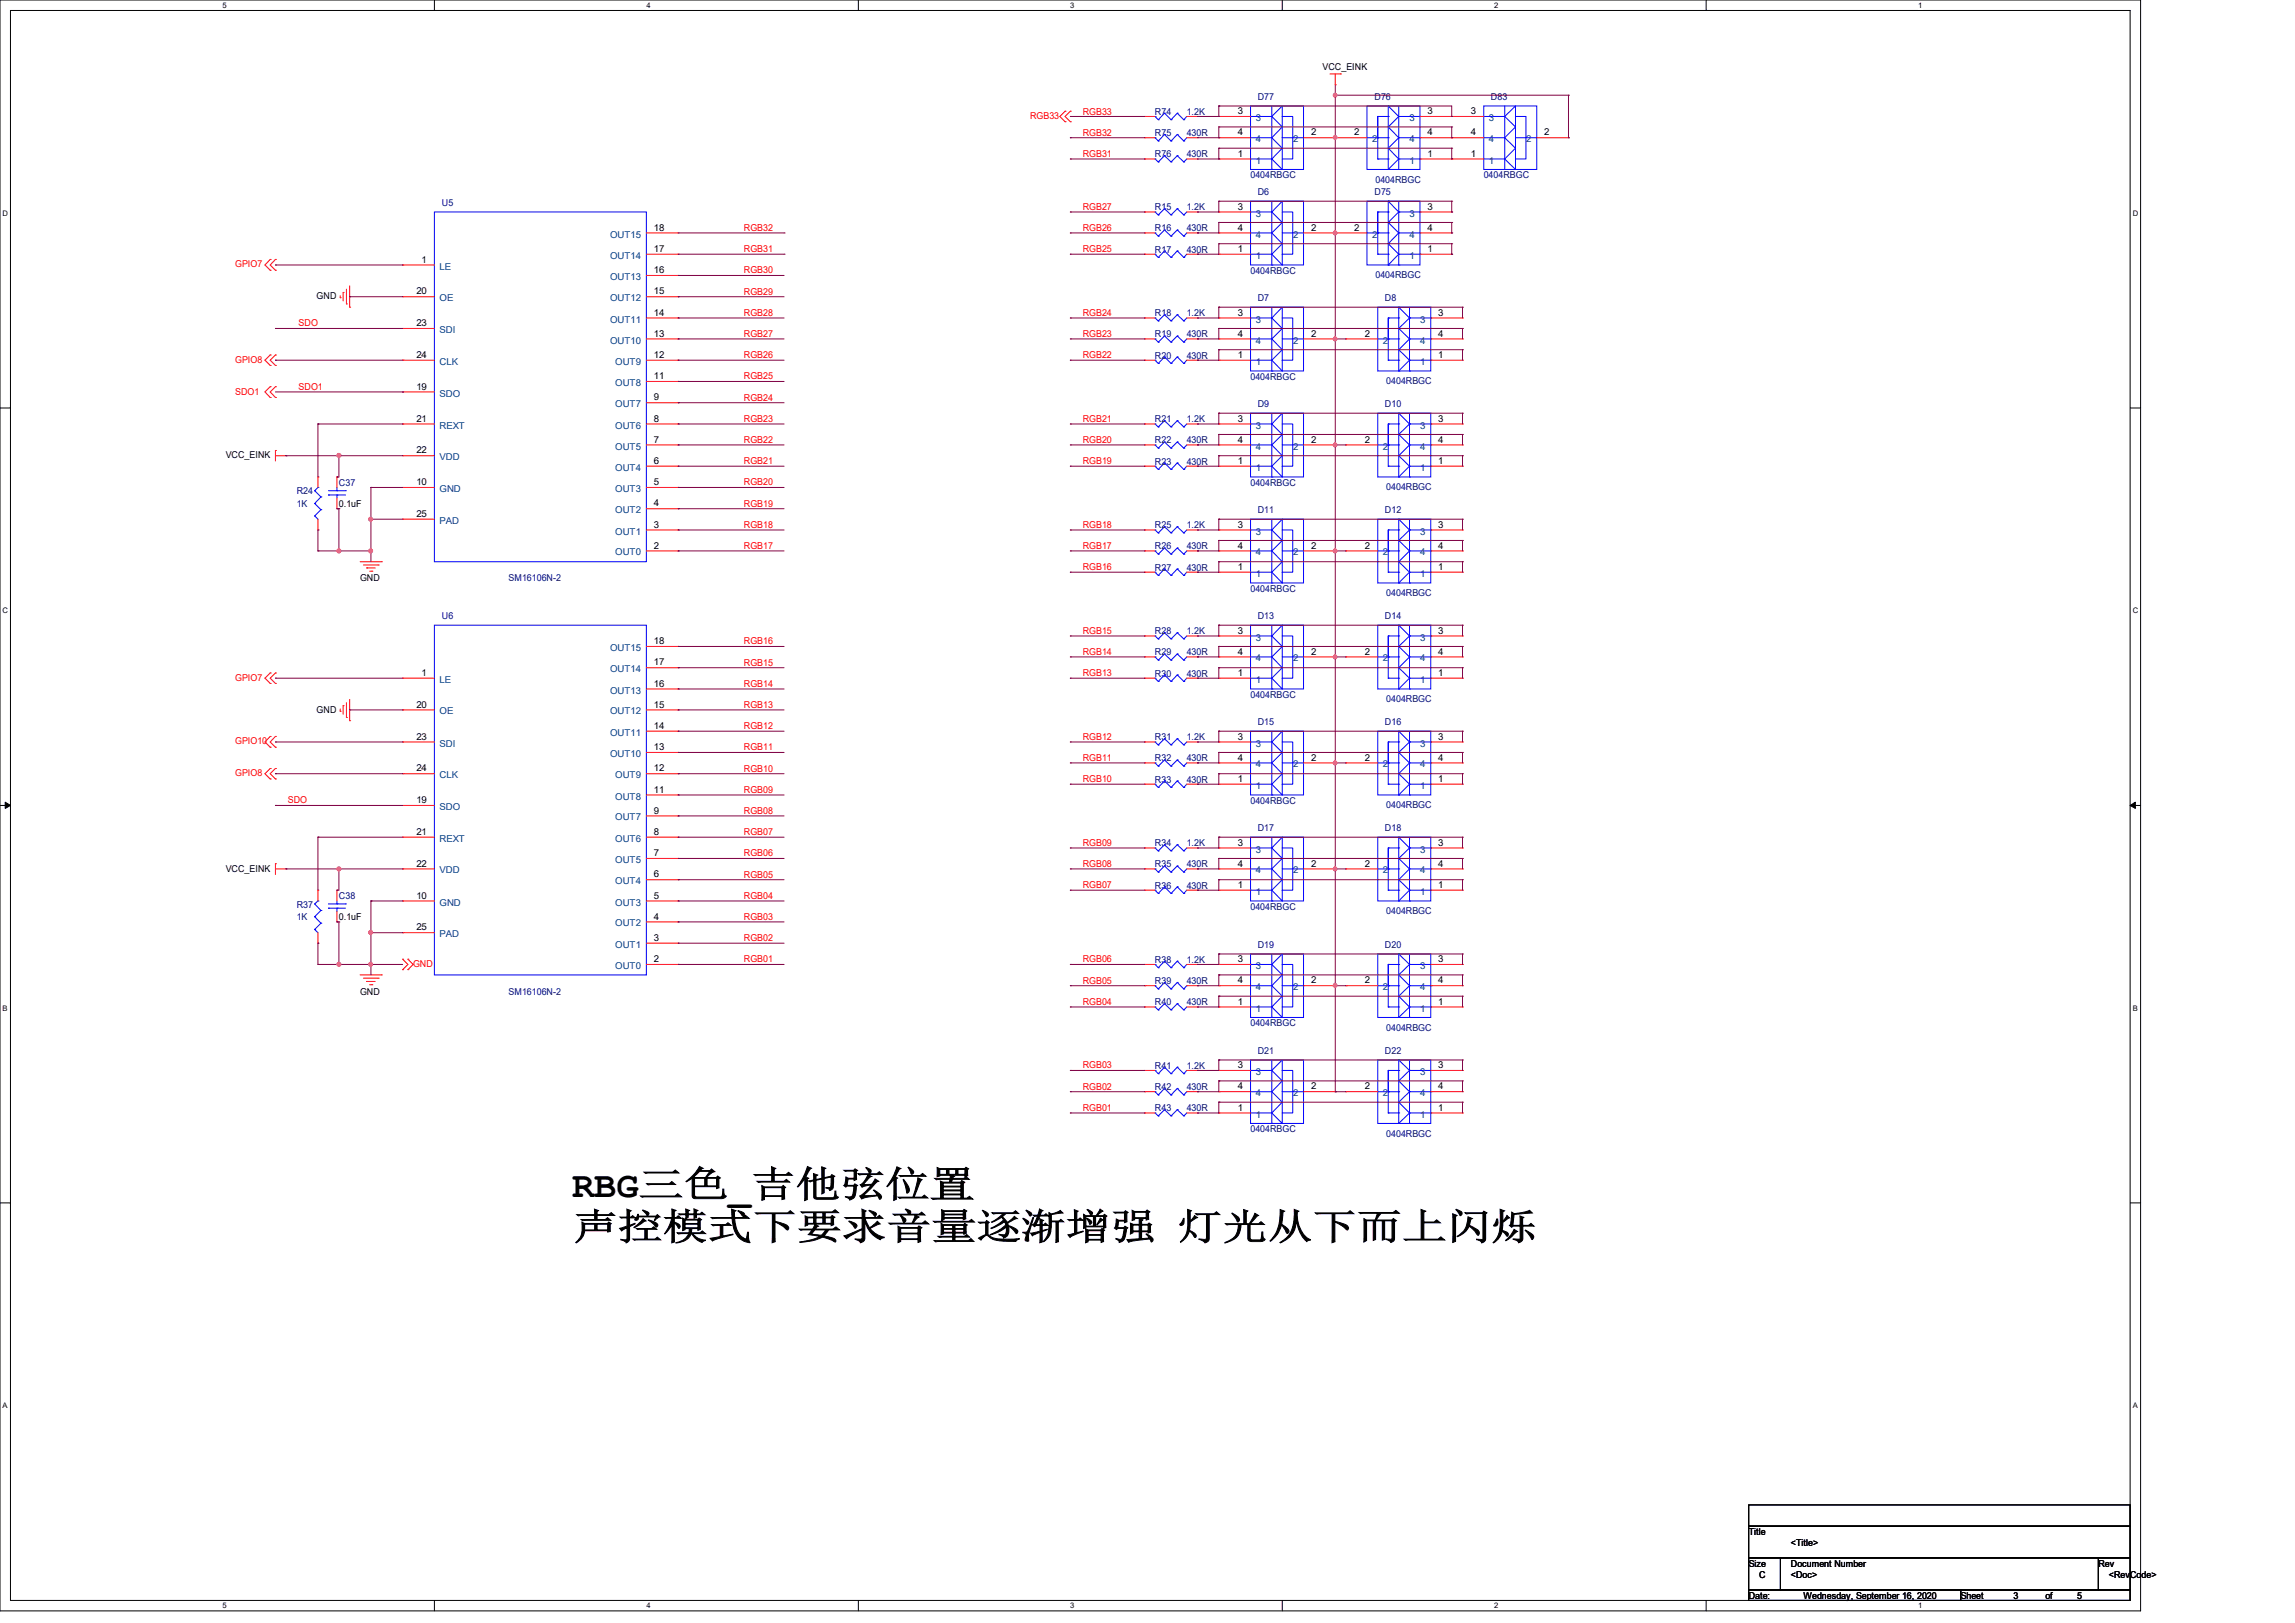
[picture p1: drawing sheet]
<svg xmlns="http://www.w3.org/2000/svg" width="297mm" height="210mm" viewBox="0 0 297 210" stroke-linecap="round" stroke-linejoin="round" font-family="sans-serif">
<defs><g id="words">
<g font-size="4.8">
<text x="74" y="154.9">RBG三色_吉他弦位置</text>
<text x="74.2" y="160.4">声控模式下要求音量逐渐增强 灯光从下而上闪烁</text>
</g>
<g font-size="1.2">
<text x="171.1" y="9.1">VCC_EINK</text>
<text x="160.2" y="14.8">3</text>
<text x="160.2" y="17.5">4</text>
<text x="169.7" y="17.5">2</text>
<text x="175.3" y="17.5">2</text>
<text x="184.7" y="14.8">3</text>
<text x="184.7" y="17.5">4</text>
<text x="190.4" y="14.8">3</text>
<text x="190.4" y="17.5">4</text>
<text x="199.8" y="17.5">2</text>
<text x="160.2" y="20.3">1</text>
<text x="184.7" y="20.3">1</text>
<text x="190.4" y="20.3">1</text>
<text x="84.6" y="29.8">18</text>
<text x="160.2" y="27.1">3</text>
<text x="160.2" y="29.8">4</text>
<text x="169.7" y="29.8">2</text>
<text x="175.3" y="29.8">2</text>
<text x="184.7" y="27.1">3</text>
<text x="184.7" y="29.8">4</text>
<text x="54.6" y="34">1</text>
<text x="84.6" y="35.3">16</text>
<text x="84.6" y="32.6">17</text>
<text x="160.2" y="32.6">1</text>
<text x="184.7" y="32.6">1</text>
<text x="41" y="38.7">GND</text>
<text x="53.9" y="38.1">20</text>
<text x="84.6" y="40.9">14</text>
<text x="84.6" y="38.1">15</text>
<text x="160.2" y="40.9">3</text>
<text x="186.1" y="40.9">3</text>
<text x="53.9" y="42.2">23</text>
<text x="53.9" y="46.3">24</text>
<text x="84.6" y="46.3">12</text>
<text x="84.6" y="43.6">13</text>
<text x="160.2" y="43.6">4</text>
<text x="160.2" y="46.3">1</text>
<text x="169.7" y="43.6">2</text>
<text x="176.7" y="43.6">2</text>
<text x="186.1" y="43.6">4</text>
<text x="186.1" y="46.3">1</text>
<text x="53.9" y="50.4">19</text>
<text x="84.6" y="51.8">9</text>
<text x="84.6" y="49.1">11</text>
<text x="29.2" y="59.3">VCC_EINK</text>
<text x="53.9" y="54.6">21</text>
<text x="53.9" y="58.7">22</text>
<text x="84.6" y="57.3">7</text>
<text x="84.6" y="54.6">8</text>
<text x="160.2" y="54.6">3</text>
<text x="160.2" y="57.3">4</text>
<text x="169.7" y="57.3">2</text>
<text x="176.7" y="57.3">2</text>
<text x="186.1" y="54.6">3</text>
<text x="186.1" y="57.3">4</text>
<text x="43.9" y="65.6">0.1uF</text>
<text x="53.9" y="62.8">10</text>
<text x="84.6" y="65.5">4</text>
<text x="84.6" y="62.8">5</text>
<text x="84.6" y="60">6</text>
<text x="160.2" y="60">1</text>
<text x="186.1" y="60">1</text>
<text x="53.9" y="66.9">25</text>
<text x="84.6" y="71">2</text>
<text x="84.6" y="68.3">3</text>
<text x="160.2" y="68.3">3</text>
<text x="160.2" y="71">4</text>
<text x="169.7" y="71">2</text>
<text x="176.7" y="71">2</text>
<text x="186.1" y="68.3">3</text>
<text x="186.1" y="71">4</text>
<text x="46.6" y="75.2">GND</text>
<text x="160.2" y="73.7">1</text>
<text x="186.1" y="73.7">1</text>
<text x="84.6" y="83.4">18</text>
<text x="160.2" y="82">3</text>
<text x="186.1" y="82">3</text>
<text x="54.6" y="87.5">1</text>
<text x="84.6" y="88.9">16</text>
<text x="84.6" y="86.1">17</text>
<text x="160.2" y="84.7">4</text>
<text x="160.2" y="87.5">1</text>
<text x="169.7" y="84.7">2</text>
<text x="176.7" y="84.7">2</text>
<text x="186.1" y="84.7">4</text>
<text x="186.1" y="87.5">1</text>
<text x="41" y="92.2">GND</text>
<text x="53.9" y="91.6">20</text>
<text x="53.9" y="95.7">23</text>
<text x="84.6" y="94.3">14</text>
<text x="84.6" y="91.6">15</text>
<text x="160.2" y="95.7">3</text>
<text x="186.1" y="95.7">3</text>
<text x="53.9" y="99.8">24</text>
<text x="84.6" y="99.8">12</text>
<text x="84.6" y="97.1">13</text>
<text x="160.2" y="98.4">4</text>
<text x="160.2" y="101.2">1</text>
<text x="169.7" y="98.4">2</text>
<text x="176.7" y="98.4">2</text>
<text x="186.1" y="98.4">4</text>
<text x="186.1" y="101.2">1</text>
<text x="53.9" y="103.9">19</text>
<text x="84.6" y="105.3">9</text>
<text x="84.6" y="102.6">11</text>
<text x="29.2" y="112.8">VCC_EINK</text>
<text x="53.9" y="108">21</text>
<text x="53.9" y="112.1">22</text>
<text x="84.6" y="113.5">6</text>
<text x="84.6" y="110.8">7</text>
<text x="84.6" y="108">8</text>
<text x="160.2" y="109.4">3</text>
<text x="160.2" y="112.1">4</text>
<text x="169.7" y="112.1">2</text>
<text x="176.7" y="112.1">2</text>
<text x="186.1" y="109.4">3</text>
<text x="186.1" y="112.1">4</text>
<text x="43.9" y="119.1">0.1uF</text>
<text x="53.9" y="116.3">10</text>
<text x="84.6" y="119">4</text>
<text x="84.6" y="116.3">5</text>
<text x="160.2" y="114.9">1</text>
<text x="186.1" y="114.9">1</text>
<text x="53.9" y="120.4">25</text>
<text x="84.6" y="124.5">2</text>
<text x="84.6" y="121.7">3</text>
<text x="160.2" y="124.5">3</text>
<text x="186.1" y="124.5">3</text>
<text x="46.6" y="128.7">GND</text>
<text x="160.2" y="127.3">4</text>
<text x="160.2" y="130">1</text>
<text x="169.7" y="127.3">2</text>
<text x="176.7" y="127.3">2</text>
<text x="186.1" y="127.3">4</text>
<text x="186.1" y="130">1</text>
<text x="160.2" y="138.2">3</text>
<text x="160.2" y="141">4</text>
<text x="160.2" y="143.7">1</text>
<text x="169.7" y="141">2</text>
<text x="176.7" y="141">2</text>
<text x="186.1" y="138.2">3</text>
<text x="186.1" y="141">4</text>
<text x="186.1" y="143.7">1</text>
<text x="226.3" y="198.6">Title</text>
<text x="226.3" y="202.7">Size</text>
<text x="231.8" y="200">&lt;Title&gt;</text>
<text x="231.8" y="202.7">Document Number</text>
<text x="271.6" y="202.7">Rev</text>
<text x="226.3" y="206.9">Date:</text>
<text x="227.7" y="204.1">C</text>
<text x="231.8" y="204.1">&lt;Doc&gt;</text>
<text x="233.4" y="206.9">Wednesday, September 16, 2020</text>
<text x="253.7" y="206.9">Sheet</text>
<text x="260.6" y="206.9">3</text>
<text x="264.7" y="206.9">of</text>
<text x="268.8" y="206.9">5</text>
<text x="272.9" y="204.1">&lt;RevCode&gt;</text>
</g>
<g font-size="1.2" fill="#f00">
<text x="133.3" y="15.4">RGB33</text>
<text x="140.1" y="14.8">RGB33</text>
<text x="140.1" y="17.6">RGB32</text>
<text x="140.1" y="20.3">RGB31</text>
<text x="96.3" y="29.9">RGB32</text>
<text x="140.1" y="27.2">RGB27</text>
<text x="140.1" y="29.9">RGB26</text>
<text x="30.4" y="34.6">GPIO7</text>
<text x="96.3" y="35.4">RGB30</text>
<text x="96.3" y="32.6">RGB31</text>
<text x="140.1" y="32.6">RGB25</text>
<text x="96.3" y="38.1">RGB29</text>
<text x="96.3" y="40.9">RGB28</text>
<text x="140.1" y="40.9">RGB24</text>
<text x="30.4" y="46.9">GPIO8</text>
<text x="38.6" y="42.2">SDO</text>
<text x="96.3" y="43.6">RGB27</text>
<text x="96.3" y="46.4">RGB26</text>
<text x="140.1" y="43.6">RGB23</text>
<text x="140.1" y="46.4">RGB22</text>
<text x="30.4" y="51.1">SDO1</text>
<text x="38.6" y="50.5">SDO1</text>
<text x="96.3" y="49.1">RGB25</text>
<text x="96.3" y="51.9">RGB24</text>
<text x="96.3" y="54.6">RGB23</text>
<text x="96.3" y="57.3">RGB22</text>
<text x="140.1" y="54.6">RGB21</text>
<text x="140.1" y="57.3">RGB20</text>
<text x="96.3" y="60.1">RGB21</text>
<text x="96.3" y="62.8">RGB20</text>
<text x="96.3" y="65.6">RGB19</text>
<text x="140.1" y="60.1">RGB19</text>
<text x="96.3" y="68.3">RGB18</text>
<text x="96.3" y="71">RGB17</text>
<text x="140.1" y="68.3">RGB18</text>
<text x="140.1" y="71">RGB17</text>
<text x="140.1" y="73.8">RGB16</text>
<text x="96.3" y="83.4">RGB16</text>
<text x="140.1" y="82">RGB15</text>
<text x="30.4" y="88.1">GPIO7</text>
<text x="96.3" y="86.1">RGB15</text>
<text x="96.3" y="88.9">RGB14</text>
<text x="140.1" y="84.8">RGB14</text>
<text x="140.1" y="87.5">RGB13</text>
<text x="96.3" y="91.6">RGB13</text>
<text x="96.3" y="94.4">RGB12</text>
<text x="140.1" y="95.8">RGB12</text>
<text x="30.4" y="96.3">GPIO10</text>
<text x="30.4" y="100.4">GPIO8</text>
<text x="96.3" y="97.1">RGB11</text>
<text x="96.3" y="99.9">RGB10</text>
<text x="140.1" y="98.5">RGB11</text>
<text x="140.1" y="101.2">RGB10</text>
<text x="37.3" y="104">SDO</text>
<text x="96.3" y="102.6">RGB09</text>
<text x="96.3" y="105.3">RGB08</text>
<text x="96.3" y="108.1">RGB07</text>
<text x="96.3" y="110.8">RGB06</text>
<text x="96.3" y="113.6">RGB05</text>
<text x="140.1" y="109.5">RGB09</text>
<text x="140.1" y="112.2">RGB08</text>
<text x="96.3" y="116.3">RGB04</text>
<text x="96.3" y="119">RGB03</text>
<text x="140.1" y="114.9">RGB07</text>
<text x="53.5" y="125.1">GND</text>
<text x="96.3" y="121.8">RGB02</text>
<text x="96.3" y="124.5">RGB01</text>
<text x="140.1" y="124.5">RGB06</text>
<text x="140.1" y="127.3">RGB05</text>
<text x="140.1" y="130">RGB04</text>
<text x="140.1" y="138.3">RGB03</text>
<text x="140.1" y="141">RGB02</text>
<text x="140.1" y="143.8">RGB01</text>
</g>
<g font-size="1.2" fill="#000080">
<text x="149.5" y="14.9">R74</text>
<text x="149.5" y="17.6">R75</text>
<text x="153.6" y="14.9">1.2K</text>
<text x="153.6" y="17.6">430R</text>
<text x="162.8" y="12.9">D77</text>
<text x="177.9" y="12.9">D76</text>
<text x="193" y="12.9">D83</text>
<text x="149.5" y="20.3">R76</text>
<text x="153.6" y="20.3">430R</text>
<text x="161.8" y="23.1">0404RBGC</text>
<text x="178" y="23.6">0404RBGC</text>
<text x="192" y="23.1">0404RBGC</text>
<text x="57.2" y="26.6">U5</text>
<text x="149.5" y="29.9">R16</text>
<text x="149.5" y="27.2">R15</text>
<text x="153.6" y="29.9">430R</text>
<text x="153.6" y="27.2">1.2K</text>
<text x="162.8" y="25.3">D6</text>
<text x="177.9" y="25.3">D75</text>
<text x="149.5" y="32.7">R17</text>
<text x="153.6" y="32.7">430R</text>
<text x="161.8" y="35.4">0404RBGC</text>
<text x="178" y="36">0404RBGC</text>
<text x="149.5" y="40.9">R18</text>
<text x="153.6" y="40.9">1.2K</text>
<text x="162.8" y="39">D7</text>
<text x="179.2" y="39">D8</text>
<text x="149.5" y="46.4">R20</text>
<text x="149.5" y="43.6">R19</text>
<text x="153.6" y="46.4">430R</text>
<text x="153.6" y="43.6">430R</text>
<text x="161.8" y="49.1">0404RBGC</text>
<text x="162.8" y="52.7">D9</text>
<text x="179.2" y="52.7">D10</text>
<text x="179.4" y="49.7">0404RBGC</text>
<text x="149.5" y="57.4">R22</text>
<text x="149.5" y="54.6">R21</text>
<text x="153.6" y="57.4">430R</text>
<text x="153.6" y="54.6">1.2K</text>
<text x="38.4" y="64">R24</text>
<text x="38.4" y="65.6">1K</text>
<text x="43.9" y="62.9">C37</text>
<text x="149.5" y="60.1">R23</text>
<text x="153.6" y="60.1">430R</text>
<text x="161.8" y="62.9">0404RBGC</text>
<text x="179.4" y="63.4">0404RBGC</text>
<text x="149.5" y="71.1">R26</text>
<text x="149.5" y="68.3">R25</text>
<text x="153.6" y="71.1">430R</text>
<text x="153.6" y="68.3">1.2K</text>
<text x="162.8" y="66.4">D11</text>
<text x="179.2" y="66.4">D12</text>
<text x="65.8" y="75.2">SM16106N-2</text>
<text x="149.5" y="73.8">R27</text>
<text x="153.6" y="73.8">430R</text>
<text x="161.8" y="76.6">0404RBGC</text>
<text x="179.4" y="77.1">0404RBGC</text>
<text x="57.2" y="80.1">U6</text>
<text x="149.5" y="82">R28</text>
<text x="153.6" y="82">1.2K</text>
<text x="162.8" y="80.1">D13</text>
<text x="179.2" y="80.1">D14</text>
<text x="149.5" y="84.8">R29</text>
<text x="149.5" y="87.5">R30</text>
<text x="153.6" y="84.8">430R</text>
<text x="153.6" y="87.5">430R</text>
<text x="149.5" y="95.8">R31</text>
<text x="153.6" y="95.8">1.2K</text>
<text x="161.8" y="90.3">0404RBGC</text>
<text x="162.8" y="93.9">D15</text>
<text x="179.2" y="93.9">D16</text>
<text x="179.4" y="90.8">0404RBGC</text>
<text x="149.5" y="101.3">R33</text>
<text x="149.5" y="98.5">R32</text>
<text x="153.6" y="101.3">430R</text>
<text x="153.6" y="98.5">430R</text>
<text x="161.8" y="104">0404RBGC</text>
<text x="162.8" y="107.6">D17</text>
<text x="179.2" y="107.6">D18</text>
<text x="179.4" y="104.6">0404RBGC</text>
<text x="149.5" y="112.2">R35</text>
<text x="149.5" y="109.5">R34</text>
<text x="153.6" y="112.2">430R</text>
<text x="153.6" y="109.5">1.2K</text>
<text x="38.4" y="117.4">R37</text>
<text x="38.4" y="119.1">1K</text>
<text x="43.9" y="116.3">C38</text>
<text x="149.5" y="115">R36</text>
<text x="153.6" y="115">430R</text>
<text x="161.8" y="117.7">0404RBGC</text>
<text x="179.4" y="118.3">0404RBGC</text>
<text x="149.5" y="124.6">R38</text>
<text x="153.6" y="124.6">1.2K</text>
<text x="162.8" y="122.6">D19</text>
<text x="179.2" y="122.6">D20</text>
<text x="65.8" y="128.7">SM16106N-2</text>
<text x="149.5" y="130">R40</text>
<text x="149.5" y="127.3">R39</text>
<text x="153.6" y="130">430R</text>
<text x="153.6" y="127.3">430R</text>
<text x="161.8" y="132.8">0404RBGC</text>
<text x="162.8" y="136.4">D21</text>
<text x="179.2" y="136.4">D22</text>
<text x="179.4" y="133.3">0404RBGC</text>
<text x="149.5" y="141">R42</text>
<text x="149.5" y="138.3">R41</text>
<text x="149.5" y="143.8">R43</text>
<text x="153.6" y="141">430R</text>
<text x="153.6" y="138.3">1.2K</text>
<text x="153.6" y="143.8">430R</text>
<text x="161.8" y="146.5">0404RBGC</text>
<text x="179.4" y="147.1">0404RBGC</text>
</g>
<g font-size="1.2" fill="#004080">
<text x="162.5" y="15.7">3</text>
<text x="182.4" y="15.7">3</text>
<text x="192.7" y="15.7">3</text>
<text x="162.5" y="18.4">4</text>
<text x="162.5" y="21.2">1</text>
<text x="167.3" y="18.4">2</text>
<text x="177.6" y="18.4">2</text>
<text x="182.4" y="18.4">4</text>
<text x="182.4" y="21.2">1</text>
<text x="192.7" y="18.4">4</text>
<text x="192.7" y="21.2">1</text>
<text x="197.5" y="18.4">2</text>
<text x="162.5" y="28">3</text>
<text x="182.4" y="28">3</text>
<text x="56.9" y="34.9">LE</text>
<text x="78.9" y="33.5">OUT14</text>
<text x="78.9" y="30.7">OUT15</text>
<text x="162.5" y="30.7">4</text>
<text x="162.5" y="33.5">1</text>
<text x="167.3" y="30.7">2</text>
<text x="177.6" y="30.7">2</text>
<text x="182.4" y="30.7">4</text>
<text x="182.4" y="33.5">1</text>
<text x="56.9" y="39">OE</text>
<text x="78.9" y="41.7">OUT11</text>
<text x="78.9" y="39">OUT12</text>
<text x="78.9" y="36.2">OUT13</text>
<text x="162.5" y="41.7">3</text>
<text x="183.8" y="41.7">3</text>
<text x="56.9" y="43.1">SDI</text>
<text x="56.9" y="47.2">CLK</text>
<text x="78.9" y="44.4">OUT10</text>
<text x="79.6" y="47.2">OUT9</text>
<text x="162.5" y="44.4">4</text>
<text x="162.5" y="47.2">1</text>
<text x="167.3" y="44.4">2</text>
<text x="179" y="44.4">2</text>
<text x="183.8" y="44.4">4</text>
<text x="183.8" y="47.2">1</text>
<text x="56.9" y="51.3">SDO</text>
<text x="79.6" y="52.7">OUT7</text>
<text x="79.6" y="50">OUT8</text>
<text x="56.9" y="55.5">REXT</text>
<text x="56.9" y="59.6">VDD</text>
<text x="79.6" y="58.2">OUT5</text>
<text x="79.6" y="55.5">OUT6</text>
<text x="162.5" y="55.5">3</text>
<text x="162.5" y="58.2">4</text>
<text x="167.3" y="58.2">2</text>
<text x="179" y="58.2">2</text>
<text x="183.8" y="55.5">3</text>
<text x="183.8" y="58.2">4</text>
<text x="56.9" y="63.7">GND</text>
<text x="79.6" y="63.7">OUT3</text>
<text x="79.6" y="60.9">OUT4</text>
<text x="162.5" y="60.9">1</text>
<text x="183.8" y="60.9">1</text>
<text x="56.9" y="67.8">PAD</text>
<text x="79.6" y="71.9">OUT0</text>
<text x="79.6" y="69.2">OUT1</text>
<text x="79.6" y="66.4">OUT2</text>
<text x="162.5" y="69.2">3</text>
<text x="162.5" y="71.9">4</text>
<text x="167.3" y="71.9">2</text>
<text x="179" y="71.9">2</text>
<text x="183.8" y="69.2">3</text>
<text x="183.8" y="71.9">4</text>
<text x="162.5" y="74.6">1</text>
<text x="183.8" y="74.6">1</text>
<text x="162.5" y="82.9">3</text>
<text x="183.8" y="82.9">3</text>
<text x="56.9" y="88.3">LE</text>
<text x="78.9" y="89.7">OUT13</text>
<text x="78.9" y="87">OUT14</text>
<text x="78.9" y="84.2">OUT15</text>
<text x="162.5" y="85.6">4</text>
<text x="162.5" y="88.3">1</text>
<text x="167.3" y="85.6">2</text>
<text x="179" y="85.6">2</text>
<text x="183.8" y="85.6">4</text>
<text x="183.8" y="88.3">1</text>
<text x="56.9" y="92.5">OE</text>
<text x="78.9" y="95.2">OUT11</text>
<text x="78.9" y="92.5">OUT12</text>
<text x="56.9" y="96.6">SDI</text>
<text x="56.9" y="100.7">CLK</text>
<text x="78.9" y="98">OUT10</text>
<text x="79.6" y="100.7">OUT9</text>
<text x="162.5" y="96.6">3</text>
<text x="162.5" y="99.3">4</text>
<text x="167.3" y="99.3">2</text>
<text x="179" y="99.3">2</text>
<text x="183.8" y="96.6">3</text>
<text x="183.8" y="99.3">4</text>
<text x="56.9" y="104.8">SDO</text>
<text x="79.6" y="106.2">OUT7</text>
<text x="79.6" y="103.5">OUT8</text>
<text x="162.5" y="102.1">1</text>
<text x="183.8" y="102.1">1</text>
<text x="56.9" y="108.9">REXT</text>
<text x="56.9" y="113">VDD</text>
<text x="79.6" y="111.7">OUT5</text>
<text x="79.6" y="108.9">OUT6</text>
<text x="162.5" y="110.3">3</text>
<text x="162.5" y="113">4</text>
<text x="167.3" y="113">2</text>
<text x="179" y="113">2</text>
<text x="183.8" y="110.3">3</text>
<text x="183.8" y="113">4</text>
<text x="56.9" y="117.2">GND</text>
<text x="79.6" y="119.9">OUT2</text>
<text x="79.6" y="117.2">OUT3</text>
<text x="79.6" y="114.4">OUT4</text>
<text x="162.5" y="115.8">1</text>
<text x="183.8" y="115.8">1</text>
<text x="56.9" y="121.3">PAD</text>
<text x="79.6" y="125.4">OUT0</text>
<text x="79.6" y="122.6">OUT1</text>
<text x="162.5" y="125.4">3</text>
<text x="183.8" y="125.4">3</text>
<text x="162.5" y="128.1">4</text>
<text x="162.5" y="130.9">1</text>
<text x="167.3" y="128.1">2</text>
<text x="179" y="128.1">2</text>
<text x="183.8" y="128.1">4</text>
<text x="183.8" y="130.9">1</text>
<text x="162.5" y="139.1">3</text>
<text x="162.5" y="141.9">4</text>
<text x="167.3" y="141.9">2</text>
<text x="179" y="141.9">2</text>
<text x="183.8" y="139.1">3</text>
<text x="183.8" y="141.9">4</text>
<text x="162.5" y="144.6">1</text>
<text x="183.8" y="144.6">1</text>
</g>
<g font-size="1">
<text x="28.8" y="1">5</text>
<text x="83.7" y="1">4</text>
<text x="138.5" y="1">3</text>
<text x="193.4" y="1">2</text>
<text x="248.2" y="1">1</text>
<text x=".3" y="27.9">D</text>
<text x="276" y="27.9">D</text>
<text x=".3" y="79.4">C</text>
<text x="276" y="79.4">C</text>
<text x=".3" y="130.8">B</text>
<text x="276" y="130.8">B</text>
<text x=".3" y="182.2">A</text>
<text x="276" y="182.2">A</text>
<text x="28.8" y="208.1">5</text>
<text x="83.7" y="208.1">4</text>
<text x="138.5" y="208.1">3</text>
<text x="193.4" y="208.1">2</text>
<text x="248.2" y="208.1">1</text>
</g>
</g></defs>
<path d="M0 0h277v208.4h-277zM1.4 1.4h274.3v205.7h-274.3z" fill="none" stroke="#000" stroke-width=".13"/>
<g fill="#fff">
<path d="M28.8 .1h.5v1.1h-.5z"/>
<path d="M28.8 207.2h.5v1.1h-.5z"/>
</g>
<path d="M56.2 0v1.4M56.2 207.1v1.3" fill="none" stroke="#000" stroke-width=".13"/>
<g fill="#fff">
<path d="M83.7 .1h.5v1.1h-.5z"/>
<path d="M83.7 207.2h.5v1.1h-.5z"/>
</g>
<path d="M111.1 0v1.4M111.1 207.1v1.3" fill="none" stroke="#000" stroke-width=".13"/>
<g fill="#fff">
<path d="M138.5 .1h.6v1.1h-.6z"/>
<path d="M138.5 207.2h.6v1.1h-.6z"/>
</g>
<path d="M165.9 0v1.4M165.9 207.1v1.3" fill="none" stroke="#000" stroke-width=".13"/>
<g fill="#fff">
<path d="M193.4 .1h.5v1.1h-.5z"/>
<path d="M193.4 207.2h.5v1.1h-.5z"/>
</g>
<path d="M220.8 0v1.4M220.8 207.1v1.3" fill="none" stroke="#000" stroke-width=".13"/>
<g fill="#fff">
<path d="M248.2 .1h.6v1.1h-.6z"/>
<path d="M248.2 207.2h.6v1.1h-.6z"/>
<path d="M.3 27.1h.8v1.1h-.8z"/>
<path d="M276 27.1h.7v1.1h-.7z"/>
<path d="M.3 78.5h.8v1.1h-.8z"/>
<path d="M276 78.5h.7v1.1h-.7z"/>
</g>
<path d="M0 52.8h1.4M275.7 52.8h1.3" fill="none" stroke="#000" stroke-width=".13"/>
<g fill="#fff">
<path d="M.3 129.9h.7v1.1h-.7z"/>
<path d="M276 129.9h.6v1.1h-.6z"/>
</g>
<path d="M0 104.2h1.4M275.7 104.2h1.3" fill="none" stroke="#000" stroke-width=".13"/>
<path d="M.7 103.8l.7 .4-.7 .4zM275.7 104.2l.7-.4v.8z" fill="#000" stroke="#000" stroke-width=".13"/>
<g fill="#fff">
<path d="M.3 181.4h.7v1.1h-.7z"/>
<path d="M276 181.4h.6v1.1h-.6z"/>
</g>
<path d="M0 155.7h1.4M275.7 155.7h1.3M226.3 194.7h49.4v2.8h-49.4zM226.3 197.5h49.4v4.1h-49.4zM226.3 201.6h4.1v4.1h-4.1zM226.3 205.7h27.4v1.4h-27.4zM230.4 201.6h41.2v4.1h-41.2zM253.7 205.7h22v1.4h-22zM271.6 201.6h4.1v4.1h-4.1z" fill="none" stroke="#000" stroke-width=".13"/>
<g fill="none" stroke="#f00" stroke-width=".13">
<path d="M137.8 14.4h.1M137.8 15.7h.1M137.8 14.4l-.6 .7 .6 .6M138.5 14.4h.1M138.5 15.7h.1M138.5 14.4l-.7 .7 .7 .6M148.1 15.1h.1M148.1 17.8h.1M148.1 15.1h1.4M148.1 17.8h1.4M153.6 15.1h1.4M153.6 17.8h1.4"/>
<path d="M155 15.1h.1M155 17.8h.1M157.7 15.1h.1M157.7 17.8h.1M157.7 15.1h4.1M157.7 17.8h4.1M168.7 17.8h8.2M172.1 9.6h1.4M172.8 11h.1M172.8 17.8h.1M172.8 9.6v1.4M173.5 9.6h.1"/>
<path d="M183.8 15.1h8.2M183.8 17.8h8.2M187.9 15.1h.1M187.9 17.8h.1M198.9 17.8h4.1M203 17.8h.1M35 33.6h.1M35 35h.1M35 33.6l-.7 .7 .7 .7M35.6 33.6h.1M35.6 35h.1M35.6 33.6l-.6 .7 .6 .7"/>
<path d="M44 38.5h.1M44 38.3v.2M44.4 37.8h.1M44.4 37.8v1.1M44.8 39.3h.1M44.8 37.4v1.9M45.3 39.8h.1M45.3 37v2.8M52.1 34.3h.1M52.1 38.4h.1M52.1 38.4h4.1M52.1 34.3h4.1"/>
<path d="M83.7 30.1h4.1M83.7 32.9h4.1M83.7 38.4h4.1M83.7 35.6h4.1M87.8 38.4h.1M87.8 35.6h.1M87.8 32.9h.1M87.8 30.1h.1M148.1 30.1h.1M148.1 27.4h.1M148.1 20.6h.1M148.1 32.9h.1"/>
<path d="M148.1 30.1h1.4M148.1 27.4h1.4M148.1 32.9h1.4M148.1 20.6h1.4M153.6 30.1h1.4M153.6 27.4h1.4M153.6 32.9h1.4M153.6 20.6h1.4M155 30.1h.1M155 27.4h.1M155 20.6h.1M155 32.9h.1"/>
<path d="M157.7 20.6h.1M157.7 27.4h.1M157.7 30.1h.1M157.7 32.9h.1M157.7 30.1h4.1M157.7 27.4h4.1M157.7 32.9h4.1M157.7 20.6h4.1M168.7 30.1h8.2M172.8 30.1h.1M183.8 30.1h4.1M183.8 27.4h4.1"/>
<path d="M183.8 32.9h4.1M183.8 20.6h8.2M187.9 27.4h.1M187.9 30.1h.1M187.9 32.9h.1M187.9 20.6h.1M35 45.9h.1M35 47.3h.1M35 50h.1M35 51.4h.1M35 45.9l-.7 .7 .7 .7M35 50l-.7 .7 .7 .7"/>
<path d="M35.6 58.3h.1M35.6 45.9h.1M35.6 47.3h.1M35.6 50h.1M35.6 51.4h.1M35.6 58.3v1.3M35.6 59h1.4M35.6 45.9l-.6 .7 .6 .7M35.6 50l-.6 .7 .6 .7M37 59h.1M52.1 42.5h.1M52.1 46.6h.1"/>
<path d="M52.1 50.7h.1M52.1 54.9h.1M52.1 59h.1M52.1 59h4.1M52.1 46.6h4.1M52.1 54.9h4.1M52.1 42.5h4.1M52.1 50.7h4.1M83.7 46.6h4.1M83.7 57.6h4.1M83.7 54.9h4.1M83.7 52.1h4.1"/>
<path d="M83.7 49.4h4.1M83.7 43.9h4.1M83.7 41.1h4.1M87.8 57.6h.1M87.8 54.9h.1M87.8 52.1h.1M87.8 49.4h.1M87.8 46.6h.1M87.8 43.9h.1M87.8 41.1h.1M148.1 46.6h.1M148.1 57.6h.1"/>
<path d="M148.1 54.9h.1M148.1 43.9h.1M148.1 41.1h.1M148.1 46.6h1.4M148.1 57.6h1.4M148.1 54.9h1.4M148.1 43.9h1.4M148.1 41.1h1.4M153.6 46.6h1.4M153.6 57.6h1.4M153.6 54.9h1.4M153.6 43.9h1.4"/>
<path d="M153.6 41.1h1.4M155 46.6h.1M155 57.6h.1M155 54.9h.1M155 43.9h.1M155 41.1h.1M157.7 41.1h.1M157.7 43.9h.1M157.7 46.6h.1M157.7 54.9h.1M157.7 57.6h.1M157.7 46.6h4.1"/>
<path d="M157.7 57.6h4.1M157.7 54.9h4.1M157.7 43.9h4.1M157.7 41.1h4.1M168.7 57.6h4.1M168.7 43.9h4.1M172.8 43.9h.1M172.8 57.6h.1M174.2 43.9h.1M174.2 57.6h.1M174.2 57.6h4.1M174.2 43.9h4.1"/>
<path d="M185.2 46.6h4.1M185.2 57.6h4.1M185.2 54.9h4.1M185.2 43.9h4.1M185.2 41.1h4.1M189.3 41.1h.1M189.3 43.9h.1M189.3 46.6h.1M189.3 54.9h.1M189.3 57.6h.1M41.1 68.6h.1M41.1 61.7h.1"/>
<path d="M41.1 61.7v1.4M41.1 67.2v1.4M43.6 61.7h.1M43.6 65.8h.1M43.6 61.7v1.4M43.6 64.4v1.4M46.6 72.7h2.8M47 73.1h1.9M47.5 73.5h.1M47.5 73.5h1.1M47.8 73.9h.3M48.1 73.9h.1"/>
<path d="M48.9 73.1h.1M49.4 72.7h.1M52.1 63.1h.1M52.1 67.2h.1M52.1 63.1h4.1M52.1 67.2h4.1M83.7 71.3h4.1M83.7 68.6h4.1M83.7 65.8h4.1M83.7 63.1h4.1M83.7 60.3h4.1M87.8 71.3h.1"/>
<path d="M87.8 68.6h.1M87.8 65.8h.1M87.8 63.1h.1M87.8 60.3h.1M148.1 74h.1M148.1 60.3h.1M148.1 71.3h.1M148.1 68.6h.1M148.1 71.3h1.4M148.1 68.6h1.4M148.1 60.3h1.4M148.1 74h1.4"/>
<path d="M153.6 71.3h1.4M153.6 68.6h1.4M153.6 60.3h1.4M153.6 74h1.4M155 74h.1M155 60.3h.1M155 71.3h.1M155 68.6h.1M157.7 68.6h.1M157.7 71.3h.1M157.7 74h.1M157.7 60.3h.1"/>
<path d="M157.7 71.3h4.1M157.7 68.6h4.1M157.7 60.3h4.1M157.7 74h4.1M168.7 71.3h4.1M172.8 71.3h.1M174.2 71.3h.1M174.2 71.3h4.1M185.2 71.3h4.1M185.2 68.6h4.1M185.2 60.3h4.1M185.2 74h4.1"/>
<path d="M189.3 68.6h.1M189.3 71.3h.1M189.3 74h.1M189.3 60.3h.1M35 95.3h.1M35 96.7h.1M35 87.1h.1M35 88.4h.1M35 99.4h.1M35 95.3l-.7 .7 .7 .7M35 87.1l-.7 .7 .7 .6M35 99.4l-.7 .7 .7 .7"/>
<path d="M35.6 95.3h.1M35.6 96.7h.1M35.6 87.1h.1M35.6 88.4h.1M35.6 99.4h.1M35.6 95.3l-.6 .7 .6 .7M35.6 87.1l-.6 .7 .6 .6M35.6 99.4l-.6 .7 .6 .7M44 92h.1M44 91.7v.3M44.4 91.3h.1M44.4 91.3v1.1"/>
<path d="M44.8 92.8h.1M44.8 90.9v1.9M45.3 93.3h.1M45.3 90.5v2.8M52.1 87.8h.1M52.1 91.9h.1M52.1 96h.1M52.1 96h4.1M52.1 91.9h4.1M52.1 87.8h4.1M83.7 97.4h4.1M83.7 94.6h4.1"/>
<path d="M83.7 91.9h4.1M83.7 89.2h4.1M83.7 86.4h4.1M83.7 83.7h4.1M87.8 97.4h.1M87.8 94.6h.1M87.8 91.9h.1M87.8 89.2h.1M87.8 86.4h.1M87.8 83.7h.1M148.1 96h.1M148.1 85h.1"/>
<path d="M148.1 82.3h.1M148.1 87.8h.1M148.1 98.7h.1M148.1 96h1.4M148.1 85h1.4M148.1 98.7h1.4M148.1 82.3h1.4M148.1 87.8h1.4M153.6 96h1.4M153.6 85h1.4M153.6 98.7h1.4M153.6 82.3h1.4"/>
<path d="M153.6 87.8h1.4M155 96h.1M155 85h.1M155 82.3h.1M155 87.8h.1M155 98.7h.1M157.7 96h.1M157.7 98.7h.1M157.7 82.3h.1M157.7 85h.1M157.7 87.8h.1M157.7 96h4.1"/>
<path d="M157.7 85h4.1M157.7 98.7h4.1M157.7 82.3h4.1M157.7 87.8h4.1M168.7 85h4.1M168.7 98.7h4.1M172.8 98.7h.1M172.8 85h.1M174.2 98.7h.1M174.2 85h.1M174.2 85h4.1M174.2 98.7h4.1"/>
<path d="M185.2 96h4.1M185.2 85h4.1M185.2 98.7h4.1M185.2 82.3h4.1M185.2 87.8h4.1M189.3 96h.1M189.3 98.7h.1M189.3 82.3h.1M189.3 85h.1M189.3 87.8h.1M35 100.8h.1M35.6 111.8h.1"/>
<path d="M35.6 100.8h.1M35.6 112.4h1.4M35.6 111.8v1.4M37 112.4h.1M41.1 115.2h.1M41.1 115.2v1.4M43.6 115.2h.1M43.6 119.3h.1M43.6 115.2v1.4M43.6 117.9v1.4M52.1 100.1h.1M52.1 104.2h.1"/>
<path d="M52.1 108.3h.1M52.1 112.4h.1M52.1 116.6h.1M52.1 112.4h4.1M52.1 116.6h4.1M52.1 108.3h4.1M52.1 100.1h4.1M52.1 104.2h4.1M83.7 119.3h4.1M83.7 116.6h4.1M83.7 113.8h4.1M83.7 111.1h4.1"/>
<path d="M83.7 108.3h4.1M83.7 105.6h4.1M83.7 102.9h4.1M83.7 100.1h4.1M87.8 119.3h.1M87.8 116.6h.1M87.8 113.8h.1M87.8 111.1h.1M87.8 108.3h.1M87.8 105.6h.1M87.8 102.9h.1M87.8 100.1h.1"/>
<path d="M148.1 101.5h.1M148.1 112.4h.1M148.1 109.7h.1M148.1 115.2h.1M148.1 112.4h1.4M148.1 109.7h1.4M148.1 115.2h1.4M148.1 101.5h1.4M153.6 112.4h1.4M153.6 109.7h1.4M153.6 115.2h1.4M153.6 101.5h1.4"/>
<path d="M155 101.5h.1M155 112.4h.1M155 109.7h.1M155 115.2h.1M157.7 101.5h.1M157.7 109.7h.1M157.7 112.4h.1M157.7 115.2h.1M157.7 112.4h4.1M157.7 109.7h4.1M157.7 115.2h4.1M157.7 101.5h4.1"/>
<path d="M168.7 112.4h4.1M172.8 112.4h.1M174.2 112.4h.1M174.2 112.4h4.1M185.2 112.4h4.1M185.2 109.7h4.1M185.2 115.2h4.1M185.2 101.5h4.1M189.3 109.7h.1M189.3 112.4h.1M189.3 115.2h.1M189.3 101.5h.1"/>
<path d="M41.1 122h.1M41.1 120.7v1.3M46.6 126.2h2.8M47 126.6h1.9M47.5 127h.1M47.5 127h1.1M47.8 127.4h.3M48.1 127.4h.1M48.9 126.6h.1M49.4 126.2h.1M52.1 125.5h.1M52.1 124.1h.1"/>
<path d="M52.1 120.7h.1M52.1 124.1l.7 .7-.7 .7M52.1 120.7h4.1M52.8 125.5h.1M52.8 124.1h.1M52.8 124.1l.7 .7-.7 .7M83.7 124.8h4.1M83.7 122h4.1M87.8 124.8h.1M87.8 122h.1M148.1 124.8h.1M148.1 130.3h.1"/>
<path d="M148.1 138.5h.1M148.1 127.6h.1M148.1 124.8h1.4M148.1 138.5h1.4M148.1 130.3h1.4M148.1 127.6h1.4M153.6 124.8h1.4M153.6 138.5h1.4M153.6 130.3h1.4M153.6 127.6h1.4M155 124.8h.1M155 130.3h.1"/>
<path d="M155 138.5h.1M155 127.6h.1M157.7 124.8h.1M157.7 127.6h.1M157.7 130.3h.1M157.7 138.5h.1M157.7 124.8h4.1M157.7 138.5h4.1M157.7 130.3h4.1M157.7 127.6h4.1M168.7 127.6h4.1M172.8 127.6h.1"/>
<path d="M174.2 127.6h.1M174.2 127.6h4.1M185.2 124.8h4.1M185.2 138.5h4.1M185.2 130.3h4.1M185.2 127.6h4.1M189.3 138.5h.1M189.3 124.8h.1M189.3 127.6h.1M189.3 130.3h.1M148.1 141.3h.1M148.1 144h.1"/>
<path d="M148.1 141.3h1.4M148.1 144h1.4M153.6 141.3h1.4M153.6 144h1.4M155 141.3h.1M155 144h.1M157.7 141.3h.1M157.7 144h.1M157.7 141.3h4.1M157.7 144h4.1M168.7 141.3h4.1M172.8 141.3h.1"/>
<path d="M174.2 141.3h.1M174.2 141.3h4.1M185.2 141.3h4.1M185.2 144h4.1M189.3 141.3h.1M189.3 144h.1"/>
</g>
<g fill="none" stroke="#00f" stroke-width=".13">
<path d="M149.5 15.1h.1M149.5 17.8h.1M149.5 15.1l.4 .4M149.5 17.8l.4 .4M149.9 15.5h.1M149.9 18.2h.1M150.7 14.6h.1M150.7 17.4h.1M150.7 14.6l.9 .9M150.7 14.6l-.8 .9M150.7 17.4l.9 .8M150.7 17.4l-.8 .8"/>
<path d="M151.6 15.5h.1M151.6 18.2h.1M152.4 14.6h.1M152.4 17.4h.1M152.4 14.6l.8 .9M152.4 14.6l-.8 .9M152.4 17.4l.8 .8M152.4 17.4l-.8 .8M153.2 15.5h.1M153.2 18.2h.1M153.6 15.1l-.4 .4M153.6 17.8l-.4 .4"/>
<path d="M161.8 13.7h6.9v8.2h-6.9zM161.8 17.8h2.8M161.8 15.1h2.8M164.6 15.1l1.3-1.4v1.4M164.6 15.1l1.3 1.3M164.6 17.8l1.3 1.4M164.6 13.7v8.2M165.9 15.1h1.4v2.7h1.4M165.9 17.8h1.4v2.8h-1.4M165.9 15.1v1.3M165.9 16.4v1.4M165.9 16.4l-1.3 1.4"/>
<path d="M165.9 17.8v1.4M165.9 19.2v1.4M165.9 19.2l-1.3 1.4M176.9 13.7h6.9v8.2h-6.9zM176.9 17.8h2.8M178.3 17.8h.1M178.3 15.1h.1M178.3 15.1v5.5M178.3 15.1h1.4M179.7 17.8h.1M179.7 15.1h.1M179.7 13.7h.1"/>
<path d="M179.7 19.2h.1M179.7 16.4h.1M179.7 13.7v8.2M179.7 19.2l1.3 1.4M179.7 16.4l1.3 1.4M179.7 13.7l1.3 1.4M181 17.8h.1M181 15.1h.1M181 13.7v8.2M181 17.8h2.8M181 15.1h2.8M181 17.8l-1.3 1.4"/>
<path d="M181 15.1l-1.3 1.3M183.8 15.1h.1M183.8 17.8h.1M192 13.7h6.9v8.2h-6.9zM192 17.8h2.7M192 15.1h2.7M194.7 15.1l1.4-1.4v1.4M194.7 15.1l1.4 1.3M194.7 17.8l1.4 1.4M194.7 13.7v8.2M196.1 15.1h1.4v2.7h1.4M196.1 17.8h1.4v2.8h-1.4"/>
<path d="M196.1 15.1v1.3M196.1 16.4v1.4M196.1 16.4l-1.4 1.4M196.1 17.8v1.4M196.1 19.2v1.4M196.1 19.2l-1.4 1.4M56.2 27.4h27.5v45.3h-27.5zM149.5 30.1h.1M149.5 27.4h.1M149.5 20.6h.1M149.5 32.9h.1M149.5 30.1l.4 .5"/>
<path d="M149.5 27.4l.4 .4M149.5 20.6l.4 .4M149.5 32.9l.4 .4M149.9 30.6h.1M149.9 27.8h.1M149.9 21h.1M149.9 33.3h.1M150.7 29.8h.1M150.7 27h.1M150.7 20.2h.1M150.7 32.5h.1M150.7 29.8l.9 .8"/>
<path d="M150.7 29.8l-.8 .8M150.7 27l.9 .8M150.7 27l-.8 .8M150.7 20.2l.9 .8M150.7 20.2l-.8 .8M150.7 32.5l.9 .8M150.7 32.5l-.8 .8M151.6 30.6h.1M151.6 27.8h.1M151.6 21h.1M151.6 33.3h.1M152.4 29.8h.1"/>
<path d="M152.4 27h.1M152.4 20.2h.1M152.4 32.5h.1M152.4 29.8l.8 .8M152.4 29.8l-.8 .8M152.4 27l.8 .8M152.4 27l-.8 .8M152.4 20.2l.8 .8M152.4 20.2l-.8 .8M152.4 32.5l.8 .8M152.4 32.5l-.8 .8M153.2 30.6h.1"/>
<path d="M153.2 27.8h.1M153.2 21h.1M153.2 33.3h.1M153.6 30.1l-.4 .5M153.6 27.4l-.4 .4M153.6 20.6l-.4 .4M153.6 32.9l-.4 .4M161.8 39.8h6.9v8.2h-6.9zM161.8 26h6.9v8.3h-6.9zM161.8 20.6h2.8M161.8 32.9h2.8M161.8 30.1h2.8"/>
<path d="M161.8 27.4h2.8M164.6 20.6l1.3 1.3v-1.3M164.6 21.9h.1M164.6 27.4l1.3-1.4v1.4M164.6 27.4l1.3 1.4M164.6 30.1l1.3 1.4M164.6 32.9l1.3 1.4v-1.4M164.6 34.3h.1M164.6 26v8.3M164.6 39.8v8.2M165.9 27.4h1.4v2.7h1.4M165.9 30.1h1.4v2.8h-1.4"/>
<path d="M165.9 27.4v1.4M165.9 28.8v1.3M165.9 28.8l-1.3 1.3M165.9 30.1v1.4M165.9 31.5v1.4M165.9 31.5l-1.3 1.4M176.9 26h6.9v8.3h-6.9zM176.9 30.1h2.8M178.3 39.8h6.9v8.2h-6.9zM178.3 30.1h.1M178.3 27.4h.1M178.3 32.9h.1"/>
<path d="M178.3 20.6h.1M178.3 27.4v5.5M178.3 32.9h1.4M178.3 27.4h1.4M178.3 20.6h1.4M179.7 32.9h.1M179.7 30.1h.1M179.7 27.4h.1M179.7 26h.1M179.7 34.3h.1M179.7 31.5h.1M179.7 28.8h.1"/>
<path d="M179.7 20.6h.1M179.7 21.9h.1M179.7 26v8.3M179.7 31.5l1.3 1.4M179.7 28.8l1.3 1.3M179.7 26l1.3 1.4M181 32.9h.1M181 30.1h.1M181 27.4h.1M181 34.3h.1M181 39.8h.1M181 20.6h.1"/>
<path d="M181 21.9h.1M181 30.1h2.8M181 32.9h2.8M181 27.4h2.8M181 32.9l-1.3 1.4M181 30.1l-1.3 1.4M181 27.4l-1.3 1.4M181 26v8.3M181 39.8v8.2M181 39.8l1.4 1.3M181 20.6h2.8M181 20.6l-1.3 1.3"/>
<path d="M182.4 39.8v8.2M183.8 27.4h.1M183.8 30.1h.1M183.8 32.9h.1M183.8 20.6h.1M192 20.6h2.7M194.7 20.6l1.4 1.3v-1.3M194.7 21.9h.1M149.5 46.6h.1M149.5 57.6h.1M149.5 54.9h.1M149.5 43.9h.1"/>
<path d="M149.5 41.1h.1M149.5 46.6l.4 .4M149.5 57.6l.4 .4M149.5 54.9l.4 .3M149.5 43.9l.4 .4M149.5 41.1l.4 .4M149.9 47h.1M149.9 58h.1M149.9 55.2h.1M149.9 44.3h.1M149.9 41.5h.1M150.7 46.2h.1"/>
<path d="M150.7 57.2h.1M150.7 54.4h.1M150.7 59.9h.1M150.7 43.5h.1M150.7 40.7h.1M150.7 46.2l.9 .8M150.7 46.2l-.8 .8M150.7 57.2l.9 .8M150.7 57.2l-.8 .8M150.7 54.4l.9 .8M150.7 54.4l-.8 .8M150.7 59.9l.9 .8"/>
<path d="M150.7 59.9l-.8 .8M150.7 43.5l.9 .8M150.7 43.5l-.8 .8M150.7 40.7l.9 .8M150.7 40.7l-.8 .8M151.6 47h.1M151.6 58h.1M151.6 55.2h.1M151.6 44.3h.1M151.6 41.5h.1M152.4 46.2h.1M152.4 57.2h.1"/>
<path d="M152.4 54.4h.1M152.4 59.9h.1M152.4 43.5h.1M152.4 40.7h.1M152.4 46.2l.8 .8M152.4 46.2l-.8 .8M152.4 57.2l.8 .8M152.4 57.2l-.8 .8M152.4 54.4l.8 .8M152.4 54.4l-.8 .8M152.4 59.9l.8 .8M152.4 59.9l-.8 .8"/>
<path d="M152.4 43.5l.8 .8M152.4 43.5l-.8 .8M152.4 40.7l.8 .8M152.4 40.7l-.8 .8M153.2 47h.1M153.2 58h.1M153.2 55.2h.1M153.2 44.3h.1M153.2 41.5h.1M153.6 46.6l-.4 .4M153.6 54.9l-.4 .3M153.6 57.6l-.4 .4"/>
<path d="M153.6 43.9l-.4 .4M153.6 41.1l-.4 .4M161.8 53.5h6.9v8.2h-6.9zM161.8 46.6h2.8M161.8 43.9h2.8M161.8 41.1h2.8M161.8 57.6h2.8M161.8 54.9h2.8M164.6 41.1l1.3-1.3v1.3M164.6 41.1l1.3 1.4M164.6 43.9l1.3 1.4M164.6 46.6l1.3 1.4v-1.4"/>
<path d="M164.6 48h.1M164.6 54.9l1.3-1.4v1.4M164.6 54.9l1.3 1.3M164.6 57.6l1.3 1.4M164.6 53.5v8.2M165.9 41.1h1.4v2.8h1.4M165.9 43.9h1.4v2.7h-1.4M165.9 41.1v1.4M165.9 42.5v1.4M165.9 42.5l-1.3 1.4M165.9 43.9v1.4M165.9 45.3v1.3"/>
<path d="M165.9 45.3l-1.3 1.3M165.9 54.9h1.4v2.7h1.4M165.9 57.6h1.4v2.7h-1.4M165.9 54.9v1.3M165.9 56.2v1.4M165.9 56.2l-1.3 1.4M165.9 57.6v1.4M165.9 59v1.3M165.9 59l-1.3 1.3M178.3 53.5h6.9v8.2h-6.9zM178.3 43.9h2.7M178.3 57.6h2.7"/>
<path d="M179.7 43.9h.1M179.7 41.1h.1M179.7 46.6h.1M179.7 57.6h.1M179.7 54.9h.1M179.7 41.1v5.5M179.7 54.9v5.4M179.7 46.6h1.3M179.7 41.1h1.3M179.7 54.9h1.3M181 46.6h.1M181 43.9h.1"/>
<path d="M181 41.1h.1M181 48h.1M181 45.3h.1M181 42.5h.1M181 57.6h.1M181 54.9h.1M181 53.5h.1M181 59h.1M181 56.2h.1M181 53.5v8.2M181 45.3l1.4 1.3M181 42.5l1.4 1.4"/>
<path d="M181 59l1.4 1.3M181 56.2l1.4 1.4M181 53.5l1.4 1.4M182.4 46.6h.1M182.4 43.9h.1M182.4 41.1h.1M182.4 48h.1M182.4 57.6h.1M182.4 54.9h.1M182.4 53.5v8.2M182.4 43.9h2.8M182.4 46.6h2.8"/>
<path d="M182.4 41.1h2.8M182.4 46.6l-1.4 1.4M182.4 43.9l-1.4 1.4M182.4 41.1l-1.4 1.4M182.4 57.6h2.8M182.4 54.9h2.8M182.4 57.6l-1.4 1.4M182.4 54.9l-1.4 1.3M185.2 41.1h.1M185.2 43.9h.1M185.2 46.6h.1M185.2 54.9h.1"/>
<path d="M185.2 57.6h.1M40.7 66.8h.1M40.7 65.2h.1M40.7 63.5h.1M40.7 66.8l.4 .4M40.7 65.2l.8 .8M40.7 63.5l.8 .8M41.1 63.1h.1M41.1 63.1l-.4 .4M41.5 66h.1M41.5 64.3h.1M41.5 66l-.8 .8"/>
<path d="M41.5 64.3l-.8 .9M42.5 64.1h.1M42.5 64.1h2.2M42.5 63.5h2.2M43.6 63.5h.1M43.6 64.1h.1M43.6 63.1v.4M43.6 64.1v.3M44.7 63.5h.1M149.5 74h.1M149.5 60.3h.1M149.5 71.3h.1"/>
<path d="M149.5 68.6h.1M149.5 74l.4 .5M149.5 60.3l.4 .4M149.5 71.3l.4 .4M149.5 68.6l.4 .4M149.9 74.5h.1M149.9 60.7h.1M149.9 71.7h.1M149.9 69h.1M150.7 73.6h.1M150.7 70.9h.1M150.7 68.2h.1"/>
<path d="M150.7 73.6l.9 .9M150.7 73.6l-.8 .9M150.7 70.9l.9 .8M150.7 70.9l-.8 .8M150.7 68.2l.9 .8M150.7 68.2l-.8 .8M151.6 74.5h.1M151.6 60.7h.1M151.6 71.7h.1M151.6 69h.1M152.4 73.6h.1M152.4 70.9h.1"/>
<path d="M152.4 68.2h.1M152.4 73.6l.8 .9M152.4 73.6l-.8 .9M152.4 70.9l.8 .8M152.4 70.9l-.8 .8M152.4 68.2l.8 .8M152.4 68.2l-.8 .8M153.2 74.5h.1M153.2 60.7h.1M153.2 71.7h.1M153.2 69h.1M153.6 74l-.4 .5"/>
<path d="M153.6 60.3l-.4 .4M153.6 71.3l-.4 .4M153.6 68.6l-.4 .4M161.8 67.2h6.9v8.2h-6.9zM161.8 74h2.8M161.8 71.3h2.8M161.8 68.6h2.8M161.8 60.3h2.8M164.6 68.6l1.3-1.4v1.4M164.6 68.6l1.3 1.3M164.6 71.3l1.3 1.4M164.6 74l1.3 1.4v-1.4"/>
<path d="M164.6 75.4h.1M164.6 60.3l1.3 1.4v-1.4M164.6 61.7h.1M164.6 67.2v8.2M165.9 68.6h1.4v2.7h1.4M165.9 71.3h1.4v2.7h-1.4M165.9 68.6v1.3M165.9 69.9v1.4M165.9 69.9l-1.3 1.4M165.9 71.3v1.4M165.9 72.7v1.3M165.9 72.7l-1.3 1.3"/>
<path d="M178.3 67.2h6.9v8.2h-6.9zM178.3 71.3h2.7M179.7 71.3h.1M179.7 68.6h.1M179.7 74h.1M179.7 60.3h.1M179.7 68.6v5.4M179.7 74h1.3M179.7 68.6h1.3M179.7 60.3h1.3M181 74h.1M181 71.3h.1"/>
<path d="M181 68.6h.1M181 67.2h.1M181 75.4h.1M181 72.7h.1M181 69.9h.1M181 60.3h.1M181 61.7h.1M181 67.2v8.2M181 72.7l1.4 1.3M181 69.9l1.4 1.4M181 67.2l1.4 1.4M182.4 74h.1"/>
<path d="M182.4 71.3h.1M182.4 68.6h.1M182.4 75.4h.1M182.4 60.3h.1M182.4 61.7h.1M182.4 67.2v8.2M182.4 71.3h2.8M182.4 74h2.8M182.4 68.6h2.8M182.4 74l-1.4 1.4M182.4 71.3l-1.4 1.4M182.4 68.6l-1.4 1.3"/>
<path d="M182.4 60.3h2.8M182.4 60.3l-1.4 1.4M185.2 68.6h.1M185.2 71.3h.1M185.2 74h.1M185.2 60.3h.1M56.2 80.9h27.5v45.3h-27.5zM149.5 96h.1M149.5 85h.1M149.5 82.3h.1M149.5 87.8h.1M149.5 98.7h.1"/>
<path d="M149.5 96l.4 .4M149.5 85l.4 .4M149.5 82.3l.4 .4M149.5 87.8l.4 .4M149.5 98.7l.4 .4M149.9 96.4h.1M149.9 85.4h.1M149.9 82.7h.1M149.9 88.2h.1M149.9 99.1h.1M150.7 95.6h.1M150.7 84.6h.1"/>
<path d="M150.7 81.9h.1M150.7 87.3h.1M150.7 98.3h.1M150.7 95.6l.9 .8M150.7 95.6l-.8 .8M150.7 84.6l.9 .8M150.7 84.6l-.8 .8M150.7 81.9l.9 .8M150.7 81.9l-.8 .8M150.7 87.3l.9 .9M150.7 87.3l-.8 .9M150.7 98.3l.9 .8"/>
<path d="M150.7 98.3l-.8 .8M151.6 96.4h.1M151.6 85.4h.1M151.6 82.7h.1M151.6 88.2h.1M151.6 99.1h.1M152.4 95.6h.1M152.4 84.6h.1M152.4 81.9h.1M152.4 87.3h.1M152.4 98.3h.1M152.4 95.6l.8 .8"/>
<path d="M152.4 95.6l-.8 .8M152.4 84.6l.8 .8M152.4 84.6l-.8 .8M152.4 81.9l.8 .8M152.4 81.9l-.8 .8M152.4 87.3l.8 .9M152.4 87.3l-.8 .9M152.4 98.3l.8 .8M152.4 98.3l-.8 .8M153.2 96.4h.1M153.2 85.4h.1M153.2 82.7h.1"/>
<path d="M153.2 88.2h.1M153.2 99.1h.1M153.6 96l-.4 .4M153.6 85l-.4 .4M153.6 82.3l-.4 .4M153.6 87.8l-.4 .4M153.6 98.7l-.4 .4M161.8 94.6h6.9v8.3h-6.9zM161.8 80.9h6.9v8.3h-6.9zM161.8 98.7h2.8M161.8 96h2.8M161.8 87.8h2.8"/>
<path d="M161.8 85h2.8M161.8 82.3h2.8M164.6 96l1.3-1.4v1.4M164.6 96l1.3 1.4M164.6 98.7l1.3 1.4M164.6 82.3l1.3-1.4v1.4M164.6 82.3l1.3 1.4M164.6 85l1.3 1.4M164.6 87.8l1.3 1.4v-1.4M164.6 89.2h.1M164.6 80.9v8.3M164.6 94.6v8.3"/>
<path d="M165.9 96h1.4v2.7h1.4M165.9 98.7h1.4v2.8h-1.4M165.9 96v1.4M165.9 97.4v1.3M165.9 97.4l-1.3 1.3M165.9 98.7v1.4M165.9 82.3h1.4v2.7h1.4M165.9 85h1.4v2.8h-1.4M165.9 82.3v1.4M165.9 83.7v1.3M165.9 83.7l-1.3 1.3M165.9 85v1.4"/>
<path d="M165.9 86.4v1.4M165.9 86.4l-1.3 1.4M178.3 94.6h6.9v8.3h-6.9zM178.3 80.9h6.9v8.3h-6.9zM178.3 98.7h2.7M178.3 85h2.7M179.7 98.7h.1M179.7 96h.1M179.7 85h.1M179.7 82.3h.1M179.7 87.8h.1M179.7 82.3v5.5"/>
<path d="M179.7 96v5.5M179.7 96h1.3M179.7 87.8h1.3M179.7 82.3h1.3M181 98.7h.1M181 96h.1M181 94.6h.1M181 97.4h.1M181 87.8h.1M181 85h.1M181 82.3h.1M181 80.9h.1"/>
<path d="M181 89.2h.1M181 86.4h.1M181 83.7h.1M181 80.9v8.3M181 94.6v8.3M181 97.4l1.4 1.3M181 94.6l1.4 1.4M181 86.4l1.4 1.4M181 83.7l1.4 1.3M181 80.9l1.4 1.4M182.4 98.7h.1M182.4 96h.1"/>
<path d="M182.4 87.8h.1M182.4 85h.1M182.4 82.3h.1M182.4 89.2h.1M182.4 80.9v8.3M182.4 94.6v8.3M182.4 98.7h2.8M182.4 96h2.8M182.4 98.7l-1.4 1.4M182.4 96l-1.4 1.4M182.4 85h2.8M182.4 87.8h2.8"/>
<path d="M182.4 82.3h2.8M182.4 87.8l-1.4 1.4M182.4 85l-1.4 1.4M182.4 82.3l-1.4 1.4M185.2 96h.1M185.2 98.7h.1M185.2 82.3h.1M185.2 85h.1M185.2 87.8h.1M40.7 118.6h.1M40.7 117h.1M40.7 118.6l.8 .9"/>
<path d="M40.7 117l.8 .8M41.1 116.6h.1M41.1 116.6l-.4 .4M41.5 119.5h.1M41.5 117.8h.1M41.5 119.5l-.8 .8M41.5 117.8l-.8 .8M42.5 117.5h.1M42.5 117.5h2.2M42.5 117h2.2M43.6 117h.1M43.6 117.5h.1"/>
<path d="M43.6 116.6v.4M43.6 117.5v.4M44.7 117h.1M149.5 101.5h.1M149.5 112.4h.1M149.5 109.7h.1M149.5 115.2h.1M149.5 101.5l.4 .4M149.5 112.4l.4 .5M149.5 109.7l.4 .4M149.5 115.2l.4 .4M149.9 101.9h.1"/>
<path d="M149.9 112.9h.1M149.9 110.1h.1M149.9 115.6h.1M150.7 101h.1M150.7 112.1h.1M150.7 109.3h.1M150.7 114.8h.1M150.7 101l.9 .9M150.7 101l-.8 .9M150.7 112.1l.9 .8M150.7 112.1l-.8 .8M150.7 109.3l.9 .8"/>
<path d="M150.7 109.3l-.8 .8M150.7 114.8l.9 .8M150.7 114.8l-.8 .8M151.6 101.9h.1M151.6 112.9h.1M151.6 110.1h.1M151.6 115.6h.1M152.4 101h.1M152.4 112.1h.1M152.4 109.3h.1M152.4 114.8h.1M152.4 101l.8 .9"/>
<path d="M152.4 101l-.8 .9M152.4 112.1l.8 .8M152.4 112.1l-.8 .8M152.4 109.3l.8 .8M152.4 109.3l-.8 .8M152.4 114.8l.8 .8M152.4 114.8l-.8 .8M153.2 101.9h.1M153.2 112.9h.1M153.2 110.1h.1M153.2 115.6h.1M153.6 101.5l-.4 .4"/>
<path d="M153.6 112.4l-.4 .5M153.6 109.7l-.4 .4M153.6 115.2l-.4 .4M161.8 108.3h6.9v8.3h-6.9zM161.8 101.5h2.8M161.8 115.2h2.8M161.8 112.4h2.8M161.8 109.7h2.8M164.6 101.5l1.3 1.4v-1.4M164.6 102.9h.1M164.6 109.7l1.3-1.4v1.4M164.6 109.7l1.3 1.4"/>
<path d="M164.6 112.4l1.3 1.4M164.6 115.2l1.3 1.4v-1.4M164.6 116.6h.1M164.6 108.3v8.3M165.9 100.1v1.4M165.9 100.1l-1.3 1.4M165.9 109.7h1.4v2.7h1.4M165.9 112.4h1.4v2.8h-1.4M165.9 109.7v1.4M165.9 111.1v1.3M165.9 111.1l-1.3 1.3M165.9 112.4v1.4"/>
<path d="M165.9 113.8v1.4M165.9 113.8l-1.3 1.4M178.3 108.3h6.9v8.3h-6.9zM178.3 112.4h2.7M179.7 112.4h.1M179.7 109.7h.1M179.7 115.2h.1M179.7 101.5h.1M179.7 109.7v5.5M179.7 115.2h1.3M179.7 109.7h1.3M179.7 101.5h1.3"/>
<path d="M181 115.2h.1M181 112.4h.1M181 109.7h.1M181 108.3h.1M181 116.6h.1M181 113.8h.1M181 111.1h.1M181 101.5h.1M181 102.9h.1M181 100.1h.1M181 108.3v8.3M181 113.8l1.4 1.4"/>
<path d="M181 111.1l1.4 1.3M181 108.3l1.4 1.4M181 100.1l1.4 1.4M182.4 115.2h.1M182.4 112.4h.1M182.4 109.7h.1M182.4 116.6h.1M182.4 101.5h.1M182.4 102.9h.1M182.4 112.4h2.8M182.4 115.2h2.8M182.4 109.7h2.8"/>
<path d="M182.4 115.2l-1.4 1.4M182.4 112.4l-1.4 1.4M182.4 109.7l-1.4 1.4M182.4 108.3v8.3M182.4 101.5l-1.4 1.4M182.4 101.5h2.8M185.2 109.7h.1M185.2 112.4h.1M185.2 115.2h.1M185.2 101.5h.1M40.7 120.3h.1M40.7 120.3l.4 .4"/>
<path d="M149.5 124.8h.1M149.5 130.3h.1M149.5 138.5h.1M149.5 127.6h.1M149.5 124.8l.4 .4M149.5 130.3l.4 .4M149.5 138.5l.4 .4M149.5 127.6l.4 .4M149.9 125.2h.1M149.9 130.7h.1M149.9 138.9h.1M149.9 128h.1"/>
<path d="M150.7 124.4h.1M150.7 129.9h.1M150.7 138.1h.1M150.7 127.1h.1M150.7 124.4l.9 .8M150.7 124.4l-.8 .8M150.7 129.9l.9 .8M150.7 129.9l-.8 .8M150.7 138.1l.9 .8M150.7 138.1l-.8 .8M150.7 127.1l.9 .9M150.7 127.1l-.8 .9"/>
<path d="M151.6 125.2h.1M151.6 130.7h.1M151.6 138.9h.1M151.6 128h.1M152.4 124.4h.1M152.4 129.9h.1M152.4 138.1h.1M152.4 127.1h.1M152.4 124.4l.8 .8M152.4 124.4l-.8 .8M152.4 129.9l.8 .8M152.4 129.9l-.8 .8"/>
<path d="M152.4 138.1l.8 .8M152.4 138.1l-.8 .8M152.4 127.1l.8 .9M152.4 127.1l-.8 .9M153.2 125.2h.1M153.2 130.7h.1M153.2 138.9h.1M153.2 128h.1M153.6 124.8l-.4 .4M153.6 130.3l-.4 .4M153.6 138.5l-.4 .4M153.6 127.6l-.4 .4"/>
<path d="M161.8 123.4h6.9v8.3h-6.9zM161.8 137.2h6.9v8.2h-6.9zM161.8 130.3h2.8M161.8 127.6h2.8M161.8 124.8h2.8M161.8 138.5h2.8M164.6 124.8l1.3-1.4v1.4M164.6 124.8l1.3 1.4M164.6 127.6l1.3 1.3M164.6 130.3l1.3 1.4v-1.4M164.6 131.7h.1M164.6 138.5l1.3-1.3v1.3"/>
<path d="M164.6 138.5l1.3 1.4M164.6 123.4v8.3M164.6 137.2v8.2M165.9 124.8h1.4v2.8h1.4M165.9 127.6h1.4v2.7h-1.4M165.9 124.8v1.4M165.9 126.2v1.4M165.9 126.2l-1.3 1.4M165.9 127.6v1.3M165.9 128.9v1.4M165.9 128.9l-1.3 1.4M165.9 138.5h1.4v2.8h1.4"/>
<path d="M165.9 138.5v1.4M165.9 139.9v1.4M165.9 139.9l-1.3 1.4M178.3 137.2h6.9v8.2h-6.9zM178.3 123.4h6.9v8.3h-6.9zM178.3 127.6h2.7M179.7 138.5h.1M179.7 127.6h.1M179.7 124.8h.1M179.7 130.3h.1M179.7 124.8v5.5M179.7 138.5v5.5"/>
<path d="M179.7 138.5h1.3M179.7 130.3h1.3M179.7 124.8h1.3M181 138.5h.1M181 137.2h.1M181 139.9h.1M181 130.3h.1M181 127.6h.1M181 124.8h.1M181 123.4h.1M181 131.7h.1M181 128.9h.1"/>
<path d="M181 126.2h.1M181 123.4v8.3M181 137.2v8.2M181 139.9l1.4 1.4M181 137.2l1.4 1.3M181 128.9l1.4 1.4M181 126.2l1.4 1.4M181 123.4l1.4 1.4M182.4 138.5h.1M182.4 130.3h.1M182.4 127.6h.1M182.4 124.8h.1"/>
<path d="M182.4 131.7h.1M182.4 123.4v8.3M182.4 137.2v8.2M182.4 138.5h2.8M182.4 138.5l-1.4 1.4M182.4 127.6h2.8M182.4 130.3h2.8M182.4 124.8h2.8M182.4 130.3l-1.4 1.4M182.4 127.6l-1.4 1.3M182.4 124.8l-1.4 1.4M185.2 138.5h.1"/>
<path d="M185.2 124.8h.1M185.2 127.6h.1M185.2 130.3h.1M149.5 141.3h.1M149.5 144h.1M149.5 141.3l.4 .4M149.5 144l.4 .4M149.9 141.7h.1M149.9 144.4h.1M150.7 140.8h.1M150.7 143.6h.1M150.7 140.8l.9 .9"/>
<path d="M150.7 140.8l-.8 .9M150.7 143.6l.9 .8M150.7 143.6l-.8 .8M151.6 141.7h.1M151.6 144.4h.1M152.4 140.8h.1M152.4 143.6h.1M152.4 140.8l.8 .9M152.4 140.8l-.8 .9M152.4 143.6l.8 .8M152.4 143.6l-.8 .8M153.2 141.7h.1"/>
<path d="M153.2 144.4h.1M153.6 144l-.4 .4M153.6 141.3l-.4 .4M161.8 144h2.8M161.8 141.3h2.8M164.6 141.3l1.3 1.3M164.6 144l1.3 1.4v-1.4M164.6 145.4h.1M165.9 141.3h1.4v2.7h-1.4M165.9 141.3v1.3M165.9 142.6v1.4M165.9 142.6l-1.3 1.4"/>
<path d="M178.3 141.3h2.7M179.7 141.3h.1M179.7 144h.1M179.7 144h1.3M181 144h.1M181 141.3h.1M181 145.4h.1M181 142.6h.1M181 142.6l1.4 1.4M182.4 144h.1M182.4 141.3h.1M182.4 145.4h.1"/>
<path d="M182.4 141.3h2.8M182.4 144h2.8M182.4 144l-1.4 1.4M182.4 141.3l-1.4 1.3M185.2 141.3h.1M185.2 144h.1"/>
</g>
<g fill="none" stroke="#800040" stroke-width=".13">
<path d="M138.5 15.1h.1M138.5 17.8h.1M138.5 15.1h9.6M138.5 17.8h9.6M155 15.1h2.7M155 17.8h2.7M157.7 15.1h.1M157.7 17.8h.1M157.7 13.7h.1M157.7 16.4h.1M157.7 19.2h.1M157.7 13.7v1.4"/>
<path d="M157.7 16.4v1.4M157.7 19.2v1.4M157.7 13.7h30.2v1.4M157.7 16.4h30.2M157.7 19.2h30.2M172.8 12.3h.1M172.8 17.8h.1M172.8 11v130.3M172.8 12.3h30.2M187.9 15.1h.1M187.9 16.4h.1M187.9 17.8h.1"/>
<path d="M187.9 19.2h.1M187.9 16.4v1.4M187.9 19.2v1.4M203 12.3h.1M203 17.8h.1M203 12.3v5.5M35.6 34.3h.1M35.6 34.3h16.5M45.3 38.4h.1M45.3 38.4h6.8M87.8 35.6h.1M87.8 38.4h.1"/>
<path d="M87.8 35.6h13.7M87.8 38.4h13.7M87.8 30.1h13.7M87.8 32.9h13.7M101.5 32.9h.1M101.5 30.1h.1M138.5 27.4h.1M138.5 30.1h.1M138.5 32.9h.1M138.5 20.6h.1M138.5 27.4h9.6M138.5 30.1h9.6"/>
<path d="M138.5 32.9h9.6M138.5 20.6h9.6M155 27.4h.1M155 30.1h.1M155 32.9h.1M155 20.6h2.7M157.7 26h.1M157.7 28.8h.1M157.7 31.5h.1M157.7 39.8h.1M157.7 20.6h.1M157.7 39.8v1.3h-2.7"/>
<path d="M157.7 26v1.4h-2.7M157.7 28.8v1.3h-2.7M157.7 31.5v1.4h-2.7M157.7 39.8h31.6M157.7 26h30.2M157.7 28.8h30.2M157.7 31.5h30.2M172.8 30.1h.1M187.9 26h.1M187.9 27.4h.1M187.9 28.8h.1M187.9 30.1h.1"/>
<path d="M187.9 31.5h.1M187.9 32.9h.1M187.9 20.6h.1M187.9 26v1.4M187.9 28.8v1.3M187.9 31.5v1.4M189.3 39.8h.1M189.3 39.8v1.3M35.6 42.5h.1M35.6 46.6h.1M35.6 42.5h16.5M35.6 46.6h16.5"/>
<path d="M35.6 50.7h16.5M37 59h.1M37 59h15.1M41.1 54.9h.1M41.1 54.9h11M41.1 54.9v6.8M43.9 59h.1M43.9 59v2.7h-.3M52.1 50.7h.1M87.8 41.1h.1M87.8 43.9h.1M87.8 46.6h.1"/>
<path d="M87.8 49.4h.1M87.8 52.1h.1M87.8 54.9h.1M87.8 57.6h.1M87.8 41.1h13.7M87.8 43.9h13.7M87.8 46.6h13.7M87.8 49.4h13.7M87.8 52.1h13.7M87.8 54.9h13.7M87.8 57.6h13.7M138.5 41.1h.1"/>
<path d="M138.5 43.9h.1M138.5 46.6h.1M138.5 54.9h.1M138.5 57.6h.1M138.5 41.1h9.6M138.5 43.9h9.6M138.5 46.6h9.6M138.5 54.9h9.6M138.5 57.6h9.6M155 41.1h.1M155 43.9h.1M155 46.6h.1"/>
<path d="M155 54.9h.1M155 57.6h.1M157.7 42.5h.1M157.7 45.3h.1M157.7 53.5h.1M157.7 56.2h.1M157.7 59h.1M157.7 42.5h31.6M157.7 42.5v1.4h-2.7M157.7 45.3v1.3h-2.7M157.7 53.5v1.4h-2.7M157.7 56.2v1.4h-2.7"/>
<path d="M157.7 59h31.6M157.7 59v1.3h-2.7M157.7 45.3h31.6M157.7 53.5h31.6M157.7 56.2h31.6M172.8 43.9h.1M172.8 57.6h.1M172.8 43.9h1.4M172.8 57.6h1.4M189.3 42.5h.1M189.3 45.3h.1M189.3 53.5h.1"/>
<path d="M189.3 56.2h.1M189.3 59h.1M189.3 42.5v1.4M189.3 45.3v1.3M189.3 53.5v1.4M189.3 56.2v1.4M189.3 59v1.3M41.1 68.6h.1M41.1 71.3h.1M41.1 68.6v2.7M41.1 71.3h6.9M43.6 61.7h.1"/>
<path d="M43.6 65.8h.1M43.6 65.8h.3M43.9 65.8h.1M43.9 71.3h.1M43.9 65.8v5.5M48 63.1h.1M48 67.2h.1M48 71.3h.1M48 63.1h4.1M48 63.1v9.6M48 67.2h4.1M87.8 60.3h.1"/>
<path d="M87.8 63.1h.1M87.8 65.8h.1M87.8 68.6h.1M87.8 71.3h.1M87.8 60.3h13.7M87.8 63.1h13.7M87.8 65.8h13.7M87.8 68.6h13.7M87.8 71.3h13.7M138.5 60.3h.1M138.5 68.6h.1M138.5 71.3h.1"/>
<path d="M138.5 74h.1M138.5 60.3h9.6M138.5 68.6h9.6M138.5 71.3h9.6M138.5 74h9.6M155 60.3h.1M155 68.6h.1M155 71.3h.1M155 74h.1M157.7 67.2h.1M157.7 69.9h.1M157.7 72.7h.1"/>
<path d="M157.7 67.2h31.6M157.7 67.2v1.4h-2.7M157.7 69.9v1.4h-2.7M157.7 72.7v1.3h-2.7M157.7 69.9h31.6M157.7 72.7h31.6M172.8 71.3h.1M172.8 71.3h1.4M189.3 67.2h.1M189.3 69.9h.1M189.3 72.7h.1M189.3 67.2v1.4"/>
<path d="M189.3 69.9v1.4M189.3 72.7v1.3M35.6 87.8h.1M35.6 96h.1M35.6 87.8h16.5M35.6 96h16.5M45.3 91.9h.1M45.3 91.9h6.8M87.8 83.7h.1M87.8 86.4h.1M87.8 89.2h.1M87.8 91.9h.1"/>
<path d="M87.8 94.6h.1M87.8 97.4h.1M87.8 83.7h13.7M87.8 86.4h13.7M87.8 89.2h13.7M87.8 91.9h13.7M87.8 94.6h13.7M87.8 97.4h13.7M138.5 82.3h.1M138.5 85h.1M138.5 87.8h.1M138.5 96h.1"/>
<path d="M138.5 98.7h.1M138.5 87.8h9.6M138.5 96h9.6M138.5 82.3h9.6M138.5 85h9.6M138.5 98.7h9.6M155 82.3h.1M155 85h.1M155 87.8h.1M155 96h.1M155 98.7h.1M157.7 80.9h.1"/>
<path d="M157.7 83.7h.1M157.7 86.4h.1M157.7 94.6h.1M157.7 97.4h.1M157.7 83.7h31.6M157.7 86.4h31.6M157.7 86.4v1.4h-2.7M157.7 94.6h31.6M157.7 94.6v1.4h-2.7M157.7 97.4h31.6M157.7 80.9v1.4h-2.7M157.7 83.7v1.3h-2.7"/>
<path d="M157.7 97.4v1.3h-2.7M157.7 80.9h31.6M172.8 85h.1M172.8 98.7h.1M172.8 85h1.4M172.8 98.7h1.4M189.3 80.9h.1M189.3 83.7h.1M189.3 86.4h.1M189.3 94.6h.1M189.3 97.4h.1M189.3 80.9v1.4"/>
<path d="M189.3 83.7v1.3M189.3 86.4v1.4M189.3 94.6v1.4M189.3 97.4v1.3M35.6 100.1h.1M35.6 104.2h.1M35.6 100.1h16.5M35.6 104.2h16.5M37 112.4h.1M37 112.4h15.1M41.1 108.3h.1M41.1 108.3v6.9"/>
<path d="M41.1 108.3h11M43.6 115.2h.1M43.6 119.3h.1M43.6 119.3h.3M43.9 112.4h.1M43.9 119.3h.1M43.9 112.4v2.8h-.3M43.9 119.3v5.5M48 116.6h.1M48 116.6v9.6M48 116.6h4.1M87.8 100.1h.1"/>
<path d="M87.8 102.9h.1M87.8 105.6h.1M87.8 108.3h.1M87.8 111.1h.1M87.8 113.8h.1M87.8 116.6h.1M87.8 119.3h.1M87.8 100.1h13.7M87.8 102.9h13.7M87.8 105.6h13.7M87.8 108.3h13.7M87.8 111.1h13.7"/>
<path d="M87.8 113.8h13.7M87.8 116.6h13.7M87.8 119.3h13.7M138.5 101.5h.1M138.5 109.7h.1M138.5 112.4h.1M138.5 115.2h.1M138.5 112.4h9.6M138.5 115.2h9.6M138.5 101.5h9.6M138.5 109.7h9.6M155 101.5h.1"/>
<path d="M155 109.7h.1M155 112.4h.1M155 115.2h.1M157.7 100.1h.1M157.7 108.3h.1M157.7 111.1h.1M157.7 113.8h.1M157.7 100.1h31.6M157.7 108.3h31.6M157.7 111.1h31.6M157.7 111.1v1.3h-2.7M157.7 113.8h31.6"/>
<path d="M157.7 113.8v1.4h-2.7M157.7 100.1v1.4h-2.7M157.7 108.3v1.4h-2.7M172.8 112.4h.1M172.8 112.4h1.4M189.3 100.1h.1M189.3 108.3h.1M189.3 111.1h.1M189.3 113.8h.1M189.3 100.1v1.4M189.3 108.3v1.4M189.3 111.1v1.3"/>
<path d="M189.3 113.8v1.4M41.1 122h.1M41.1 124.8h.1M41.1 122v2.8M41.1 124.8h11M43.9 124.8h.1M48 120.7h.1M48 124.8h.1M48 120.7h4.1M87.8 122h.1M87.8 124.8h.1M87.8 122h13.7"/>
<path d="M87.8 124.8h13.7M138.5 124.8h.1M138.5 127.6h.1M138.5 130.3h.1M138.5 138.5h.1M138.5 124.8h9.6M138.5 127.6h9.6M138.5 130.3h9.6M138.5 138.5h9.6M155 124.8h.1M155 127.6h.1M155 130.3h.1"/>
<path d="M155 138.5h.1M157.7 123.4h.1M157.7 126.2h.1M157.7 128.9h.1M157.7 137.2h.1M157.7 139.9h.1M157.7 123.4v1.4h-2.7M157.7 126.2v1.4h-2.7M157.7 128.9v1.4h-2.7M157.7 137.2v1.3h-2.7M157.7 139.9v1.4h-2.7M157.7 123.4h31.6"/>
<path d="M157.7 126.2h31.6M157.7 128.9h31.6M157.7 137.2h31.6M157.7 139.9h31.6M172.8 127.6h.1M172.8 127.6h1.4M189.3 123.4h.1M189.3 126.2h.1M189.3 128.9h.1M189.3 137.2h.1M189.3 139.9h.1M189.3 123.4v1.4"/>
<path d="M189.3 126.2v1.4M189.3 128.9v1.4M189.3 137.2v1.3M189.3 139.9v1.4M138.5 141.3h.1M138.5 144h.1M138.5 141.3h9.6M138.5 144h9.6M155 141.3h.1M155 144h.1M157.7 142.6h.1M157.7 142.6v1.4h-2.7"/>
<path d="M157.7 142.6h31.6M172.8 141.3h.1M172.8 141.3h1.4M189.3 142.6h.1M189.3 142.6v1.4"/>
</g>
<g fill="#f0f" stroke="#f0f" stroke-width=".13">
<circle cx="43.9" cy="58.9" r=".25"/>
<circle cx="48" cy="67.2" r=".25"/>
<circle cx="43.9" cy="71.3" r=".25"/>
<circle cx="48" cy="71.3" r=".25"/>
<circle cx="43.9" cy="112.4" r=".25"/>
<circle cx="48" cy="120.7" r=".25"/>
<circle cx="48" cy="124.8" r=".25"/>
<circle cx="43.9" cy="124.8" r=".25"/>
<circle cx="172.8" cy="57.6" r=".24"/>
<circle cx="172.8" cy="43.8" r=".24"/>
<circle cx="172.8" cy="85" r=".24"/>
<circle cx="172.8" cy="71.3" r=".24"/>
<circle cx="172.8" cy="112.4" r=".24"/>
<circle cx="172.8" cy="98.7" r=".24"/>
<circle cx="172.8" cy="127.5" r=".24"/>
<circle cx="172.8" cy="17.8" r=".24"/>
<circle cx="172.8" cy="30.1" r=".24"/>
<circle cx="172.8" cy="12.3" r=".24"/>
</g>
<use href="#words"/>
</svg>
